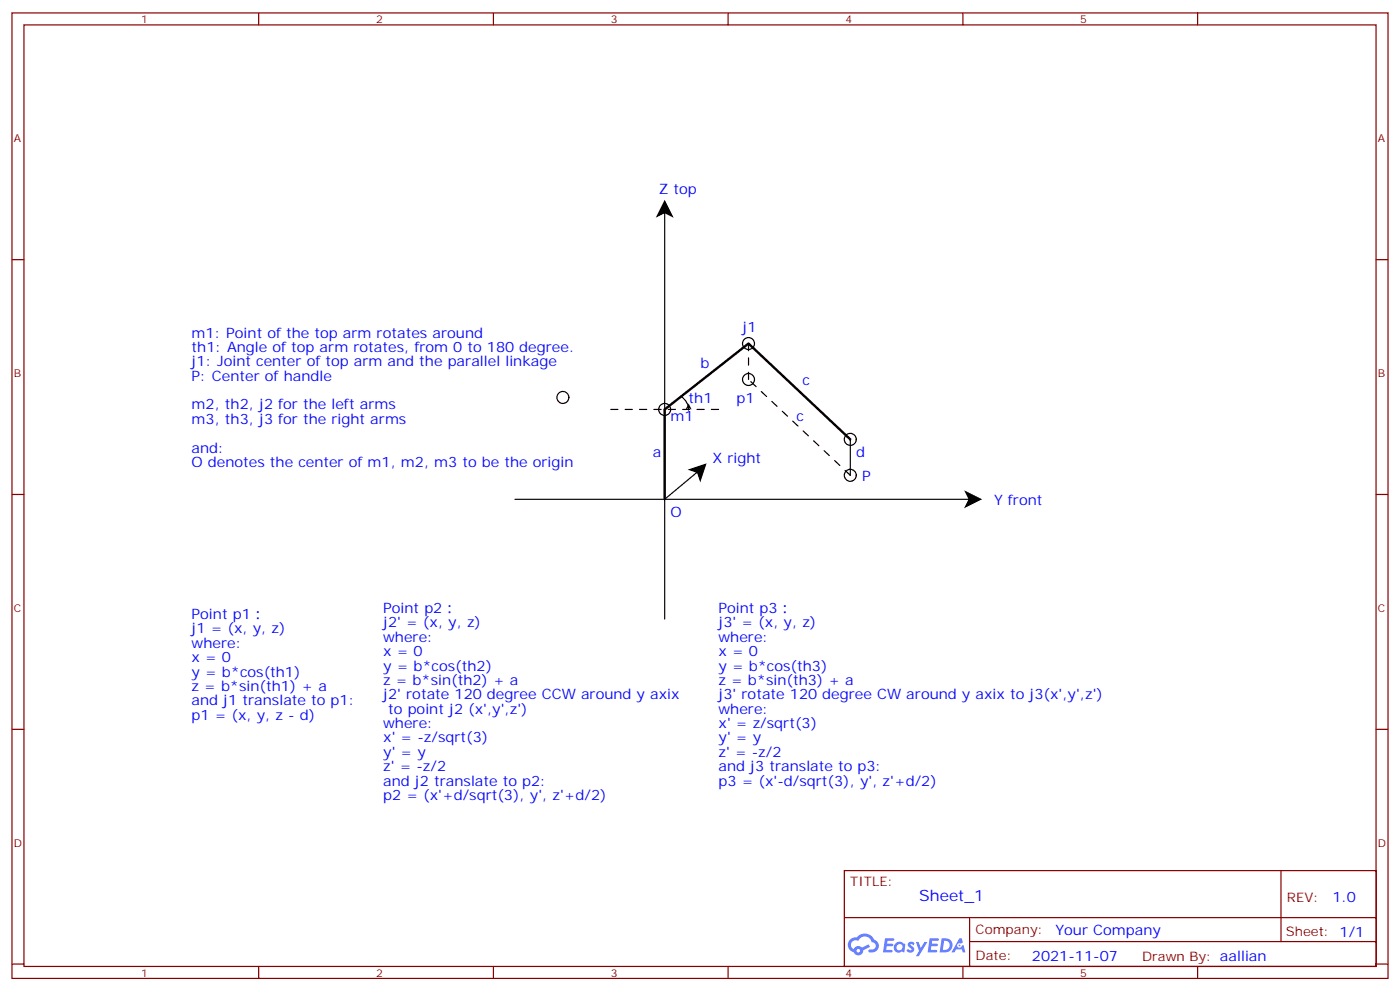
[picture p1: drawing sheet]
<svg xmlns="http://www.w3.org/2000/svg" width="412mm" height="292mm" viewBox="0 0 412 292" stroke-linecap="round" stroke-linejoin="round" font-family="sans-serif">
<defs><g id="words">
<text font-size="4.6" fill="#00f" x="270.8" y="265.4">Sheet_1</text>
<g font-size="4.2" fill="#00f">
<text x="194" y="57.1">Z top</text>
<text x="56.4" y="99.4">m1: Point of the top arm rotates around</text>
<text x="218.7" y="97.6">j1</text>
<text x="56.4" y="103.6">th1: Angle of top arm rotates, from 0 to 180 degree.</text>
<text x="56.4" y="107.9">j1: Joint center of top arm and the parallel linkage</text>
<text x="56.4" y="112.1">P: Center of handle</text>
<text x="206.4" y="108.2">b</text>
<text x="236.4" y="113.5">c</text>
<text x="202.8" y="118.8">th1</text>
<text x="217" y="118.8">p1</text>
<text x="56.4" y="120.6">m2, th2, j2 for the left arms</text>
<text x="56.4" y="124.8">m3, th3, j3 for the right arms</text>
<text x="197.6" y="124.1">m1</text>
<text x="234.6" y="124.1">c</text>
<text x="56.4" y="133.3">and:</text>
<text x="56.4" y="137.5">O denotes the center of m1, m2, m3 to be the origin</text>
<text x="192.3" y="134.7">a</text>
<text x="209.9" y="136.5">X right</text>
<text x="252.2" y="134.7">d</text>
<text x="254" y="141.7">P</text>
<text x="292.8" y="148.8">Y front</text>
<text x="197.6" y="152.3">O</text>
<text x="56.4" y="182.3">Point p1：</text>
<text x="112.9" y="180.6">Point p2：</text>
<text x="112.9" y="184.8">j2' = (x, y, z)</text>
<text x="211.7" y="180.6">Point p3：</text>
<text x="211.7" y="184.8">j3' = (x, y, z)</text>
<text x="56.4" y="186.5">j1 = (x, y, z)</text>
<text x="56.4" y="190.8">where:</text>
<text x="112.9" y="189">where:</text>
<text x="211.7" y="189">where:</text>
<text x="56.4" y="195">x = 0</text>
<text x="112.9" y="193.3">x = 0</text>
<text x="112.9" y="197.5">y = b*cos(th2)</text>
<text x="211.7" y="193.3">x = 0</text>
<text x="211.7" y="197.5">y = b*cos(th3)</text>
<text x="56.4" y="199.2">y = b*cos(th1)</text>
<text x="56.4" y="203.5">z = b*sin(th1) + a</text>
<text x="112.9" y="201.7">z = b*sin(th2) + a</text>
<text x="211.7" y="201.7">z = b*sin(th3) + a</text>
<text x="56.4" y="207.7">and j1 translate to p1:</text>
<text x="112.9" y="206">j2' rotate 120 degree CCW around y axix</text>
<text x="211.7" y="206">j3' rotate 120 degree CW around y axix to j3(x',y',z')</text>
<text x="56.4" y="211.9">p1 = (x, y, z - d)</text>
<text x="112.9" y="214.4">where:</text>
<text x="114.4" y="210.2">to point j2 (x',y',z')</text>
<text x="211.7" y="210.2">where:</text>
<text x="211.7" y="214.4">x' = z/sqrt(3)</text>
<text x="112.9" y="218.7">x' = -z/sqrt(3)</text>
<text x="211.7" y="218.7">y' = y</text>
<text x="112.9" y="222.9">y' = y</text>
<text x="112.9" y="227.1">z' = -z/2</text>
<text x="211.7" y="222.9">z' = -z/2</text>
<text x="211.7" y="227.1">and j3 translate to p3:</text>
<text x="112.9" y="231.4">and j2 translate to p2:</text>
<text x="211.7" y="231.4">p3 = (x'-d/sqrt(3), y', z'+d/2)</text>
<text x="112.9" y="235.6">p2 = (x'+d/sqrt(3), y', z'+d/2)</text>
<text x="392.5" y="265.7">1.0</text>
<text x="310.9" y="275.2">Your Company</text>
<text x="304" y="283">2021-11-07</text>
</g>
<g font-size="3.9" fill="#800">
<text x="250.5" y="261">TITLE:</text>
<text x="379.1" y="265.7">REV:</text>
<text x="287.4" y="275.2">Company:</text>
<text x="378.7" y="275.8">Sheet: 1/1</text>
<text x="287.4" y="282.9">Date:</text>
<text x="336.4" y="282.9">Drawn By: aallian</text>
</g>
<g font-size="3.2" fill="#800">
<text x="41.6" y="6.8">1</text>
<text x="110.8" y="6.8">2</text>
<text x="179.9" y="6.8">3</text>
<text x="249.1" y="6.8">4</text>
<text x="318.2" y="6.8">5</text>
<text x="4.1" y="41.9">A</text>
<text x="405.9" y="41.9">A</text>
<text x="4.1" y="111.1">B</text>
<text x="405.9" y="111.1">B</text>
<text x="4.1" y="180.2">C</text>
<text x="405.9" y="180.2">C</text>
<text x="4.1" y="249.3">D</text>
<text x="405.9" y="249.3">D</text>
<text x="41.6" y="287.6">1</text>
<text x="110.8" y="287.6">2</text>
<text x="179.9" y="287.6">3</text>
<text x="249.1" y="287.6">4</text>
<text x="318.2" y="287.6">5</text>
</g>
</g></defs>
<g fill="none" stroke="#870000" stroke-width=".35">
<path d="M3.5 3.8h405.4v284.3h-405.4zM7.1 7.3h398.2v277.3h-398.2zM76.2 3.8v3.5M145.3 3.8v3.5M214.5 3.8v3.5M283.6 3.8v3.5M352.8 3.8v3.5M3.5 76.5h3.6M405.3 76.5h3.6M3.5 145.6h3.6M405.3 145.6h3.6M3.5 214.8h3.6"/>
<path d="M405.3 214.8h3.6M248.7 256.4h156.6v28.2h-156.6zM377.3 256.4v20.9M248.7 270.2h156.5M285.6 277.3h119.6M285.6 270.2v14.2M3.5 283.9h3.6M76.2 284.6v3.5M145.3 284.6v3.5M214.5 284.6v3.5M283.6 284.6v3.5M352.8 284.6v3.5"/>
<path d="M405.3 283.9h3.6"/>
</g>
<g fill="#5487ff">
<path d="M267.7 277.6a1.22 1.22 0 0 1 1.7 .2l-.4 .6a.47 .47 0 0 0-.3-.4 .47 .47 0 0 0-.5 .2l.1 .2a1.14 1.14 0 0 1 .8 1.8 1.14 1.14 0 0 1-1.9 0l-.2-.2 .5-.6 .7 .5a.29 .29 0 0 0 .3-.3 .29 .29 0 0 0-.2-.3 1.04 1.04 0 0 1-.6-1.7z"/>
<path d="M260.7 276.3h2.4l.3 .2-.2 .5-1.8 .1-.1 .8h1.5l.3 .4-.3 .4h-1.6l-.2 1.1h1.7l.2 .3-.2 .3-2.6 .1z"/>
<path d="M273.8 276.3h2.4l.3 .2-.1 .5-1.8 .1-.2 .8h1.6l.3 .4-.4 .4h-1.6l-.1 1.1h1.7l.2 .3-.2 .3-2.6 .1z"/>
<path d="M282.6 276.3h.7l.3 1.3-.6 .3a.69 .69 0 0 0-1 .3 .69 .69 0 0 0 .4 .9 .69 .69 0 0 0 .9-.6l.5-.2 .6 2.2h-.8l-.2-.9h-1.8l-.5 .9h-.8z"/>
<path d="M269.8 277.4h.8l.6 1.8 1.1-1.8h.9l-2.6 4.2h-.8l.9-1.5z"/>
<path d="M277.4 276.3l-.6 4.2h1.3a2.11 2.11 0 0 0 2.5-2.1 2.11 2.11 0 0 0-2.5-2.1zM278.1 277.1a1.39 1.39 0 0 1 1.7 1.4 1.39 1.39 0 0 1-1.8 1.3h-.3z"/>
<path d="M263.7 277.9a1.54 1.54 0 0 0-.1 2.2 1.54 1.54 0 0 0 2.2 .1l.6 .3 .3-2.3-.2-.3h-.4a1.49 1.49 0 0 0-2.4 0zM264 278.9a.94 .94 0 0 1 1.8 0 .94 .94 0 0 1-1.8 0z"/>
<path d="M250.4 276.7a2.18 2.18 0 0 0 1.1 3.7 1.44 1.44 0 0 0 1.6 .9 1.44 1.44 0 0 0 1.2-1.4l2-1.1-.5-.7-1.9 1a1.47 1.47 0 0 0-2.4 .4 1.39 1.39 0 0 1-.7-1.9 1.39 1.39 0 0 1 2-.5 2.12 2.12 0 0 1 2.2-1.3 2.12 2.12 0 0 1 1.9 1.7 1.14 1.14 0 0 1 1.1 1.4 1.14 1.14 0 0 1-1.7 .7 .43 .43 0 0 0-.5 .4 .43 .43 0 0 0 .4 .5 1.98 1.98 0 0 0 2.5-1.2 1.98 1.98 0 0 0-1.2-2.6 3.1 3.1 0 0 0-5.3-.6l-.9 .1zM252.3 280a.55 .55 0 0 1 1.1 0 .55 .55 0 0 1-1.1 0z"/>
<circle cx="282.6" cy="278.4" r=".26"/>
</g>
<g fill="none" stroke="#000" stroke-width=".35">
<path d="M195.8 62.4v119.9M151.7 147h134.1"/>
<circle cx="165.8" cy="117.1" r="1.76"/>
<circle cx="220.5" cy="101.2" r="1.76"/>
<circle cx="195.8" cy="120.6" r="1.76"/>
<circle cx="250.5" cy="129.4" r="1.76"/>
</g>
<path d="M195.8 58.8l2.6 5.3-2.6-1.3-2.7 1.3zM284 144.4l5.3 2.6-5.3 2.7 1.3-2.7z" fill="#000"/>
<path d="M195.8 120.6v26.4z" fill="#f0f" stroke="#000" stroke-width=".71"/>
<path d="M195.8 120.6l24.7-19.4 30 28.2" fill="none" stroke="#000" stroke-width=".71"/>
<path d="M220.5 111.8v-10.6M179.9 120.6h33.5M250.5 140l-30-28.2" fill="none" stroke="#000" stroke-width=".35" stroke-dasharray="2.1 2.1"/>
<g fill="none" stroke="#000" stroke-width=".35">
<path d="M200.5 116.7l1.2 1 .7 1.1 .4 2M206.4 138.2l-10.6 8.8M250.5 129.4v10.6"/>
<circle cx="220.5" cy="111.8" r="1.76"/>
<circle cx="250.5" cy="140" r="1.76"/>
</g>
<path d="M202.8 118.8l.9 1.8-.9-.5-.8 .5zM202.5 138.3l5.6-1.8-1.8 5.6-1-2.8z" fill="#000"/>
<use href="#words"/>
</svg>
